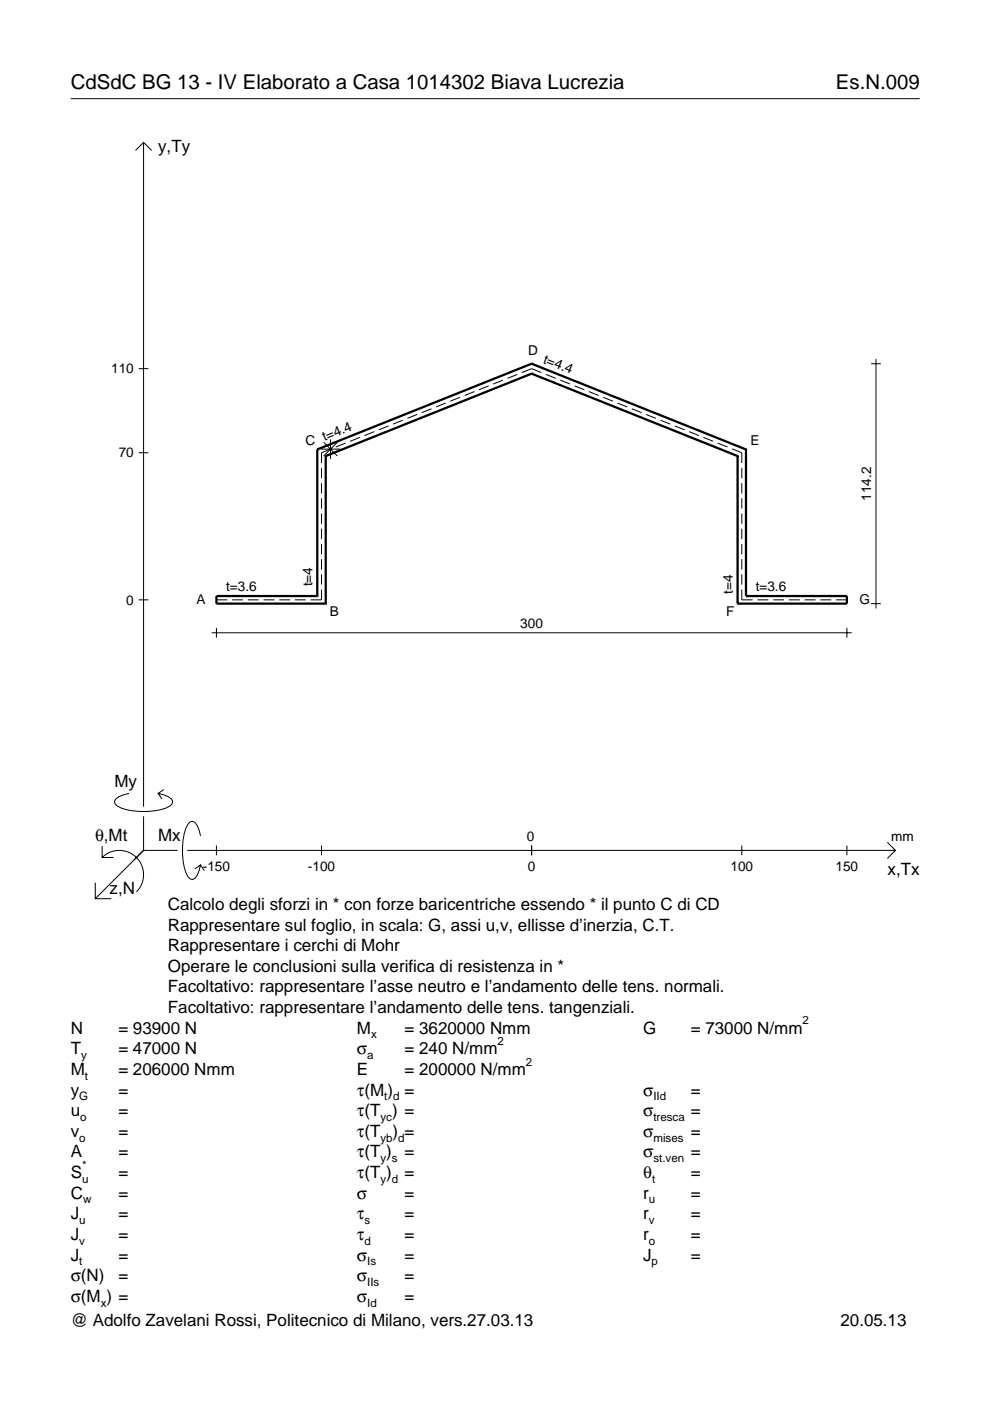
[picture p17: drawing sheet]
<svg xmlns="http://www.w3.org/2000/svg" width="210mm" height="297mm" viewBox="0 0 210 297" stroke-linecap="round" stroke-linejoin="round" font-family="sans-serif">
<defs><g id="words">
<g font-size="4.3">
<text x="15" y="18.9">CdSdC BG 13 - IV Elaborato a Casa 1014302 Biava Lucrezia</text>
<text x="177.2" y="18.9">Es.N.009</text>
</g>
<g font-size="3.6">
<text x="33.5" y="32.3">y,Ty</text>
<text x="24.3" y="166.9">My</text>
<text x="20.1" y="178.2">θ,Mt</text>
<text x="33.5" y="178.2">Mx</text>
<text x="188.2" y="185.5">x,Tx</text>
<text x="23.2" y="189.6">z,N</text>
<text x="35.6" y="192.9">Calcolo degli sforzi in * con forze baricentriche essendo * il punto C di CD</text>
<text x="35.6" y="197.3">Rappresentare sul foglio, in scala: G, assi u,v, ellisse d’inerzia, C.T.</text>
<text x="35.6" y="201.7">Rappresentare i cerchi di Mohr</text>
<text x="35.6" y="206">Operare le conclusioni sulla verifica di resistenza in *</text>
<text x="35.6" y="210.4">Facoltativo: rappresentare l’asse neutro e l’andamento delle tens. normali.</text>
<text x="35.6" y="214.8">Facoltativo: rappresentare l’andamento delle tens. tangenziali.</text>
<text x="15" y="219.2">N</text>
<text x="25.1" y="219.2">= 93900 N</text>
<text x="75.7" y="219.2">M</text>
<text x="85.8" y="219.2">= 3620000 Nmm</text>
<text x="136.4" y="219.2">G</text>
<text x="146.5" y="219.2">= 73000 N/mm</text>
<text x="15" y="227.9">M</text>
<text x="15" y="223.5">T</text>
<text x="25.1" y="223.5">= 47000 N</text>
<text x="25.1" y="227.9">= 206000 Nmm</text>
<text x="75.7" y="223.5">σ</text>
<text x="75.7" y="227.9">E</text>
<text x="85.8" y="223.5">= 240 N/mm</text>
<text x="85.8" y="227.9">= 200000 N/mm</text>
<text x="15" y="232.3">y</text>
<text x="25.1" y="232.3">=</text>
<text x="75.7" y="232.3">τ(M ) =</text>
<text x="136.4" y="232.3">σ</text>
<text x="146.5" y="232.3">=</text>
<text x="15" y="236.7">u</text>
<text x="25.1" y="236.7">=</text>
<text x="75.7" y="236.7">τ(T ) =</text>
<text x="136.4" y="236.7">σ</text>
<text x="146.5" y="236.7">=</text>
<text x="15" y="241">v</text>
<text x="15" y="245.4">A</text>
<text x="25.1" y="241">=</text>
<text x="25.1" y="245.4">=</text>
<text x="75.7" y="245.4">τ(T )</text>
<text x="75.7" y="241">τ(T</text>
<text x="83.3" y="241">) =</text>
<text x="85.8" y="245.4">=</text>
<text x="136.4" y="241">σ</text>
<text x="136.4" y="245.4">σ</text>
<text x="146.5" y="241">=</text>
<text x="146.5" y="245.4">=</text>
<text x="15" y="249.8">S</text>
<text x="25.1" y="249.8">=</text>
<text x="75.7" y="249.8">τ(T )</text>
<text x="85.8" y="249.8">=</text>
<text x="136.4" y="249.8">θ</text>
<text x="146.5" y="249.8">=</text>
<text x="15" y="254.2">C</text>
<text x="25.1" y="254.2">=</text>
<text x="75.7" y="254.2">σ</text>
<text x="85.8" y="254.2">=</text>
<text x="136.4" y="254.2">r</text>
<text x="146.5" y="254.2">=</text>
<text x="15" y="258.5">J</text>
<text x="15" y="262.9">J</text>
<text x="25.1" y="258.5">=</text>
<text x="25.1" y="262.9">=</text>
<text x="75.7" y="258.5">τ</text>
<text x="75.7" y="262.9">τ</text>
<text x="85.8" y="258.5">=</text>
<text x="85.8" y="262.9">=</text>
<text x="136.4" y="258.5">r</text>
<text x="136.4" y="262.9">r</text>
<text x="146.5" y="258.5">=</text>
<text x="146.5" y="262.9">=</text>
<text x="15" y="267.3">J</text>
<text x="25.1" y="267.3">=</text>
<text x="75.7" y="267.3">σ</text>
<text x="85.8" y="267.3">=</text>
<text x="136.4" y="267.3">J</text>
<text x="146.5" y="267.3">=</text>
<text x="15" y="271.7">σ(N)</text>
<text x="25.1" y="271.7">=</text>
<text x="75.7" y="271.7">σ</text>
<text x="85.8" y="271.7">=</text>
<text x="15" y="281.2">@ Adolfo Zavelani Rossi, Politecnico di Milano, vers.27.03.13</text>
<text x="15" y="276">σ(M ) =</text>
<text x="75.7" y="276">σ</text>
<text x="85.8" y="276">=</text>
<text x="178.2" y="281.2">20.05.13</text>
</g>
<g font-size="2.9">
<text x="112" y="75.4">D</text>
<text x="115" y="76.9" transform="rotate(22 115 76.9)">t=4.4</text>
<text x="23.6" y="79.2">110</text>
<text x="64.8" y="94.3">C</text>
<text x="68.8" y="93.6" transform="rotate(-22 68.8 93.6)">t=4.4</text>
<text x="159.1" y="94.3">E</text>
<text x="25.2" y="97">70</text>
<text x="184.7" y="106.1" transform="rotate(-90 184.7 106.1)">114.2</text>
<text x="47.9" y="125.3">t=3.6</text>
<text x="66.2" y="124.3" transform="rotate(-90 66.2 124.3)">t=4</text>
<text x="155.4" y="125.9" transform="rotate(-90 155.4 125.9)">t=4</text>
<text x="160.2" y="125.3">t=3.6</text>
<text x="26.8" y="128.2">0</text>
<text x="41.7" y="128.1">A</text>
<text x="69.9" y="130.6">B</text>
<text x="154" y="130.6">F</text>
<text x="182.3" y="128.1">G</text>
<text x="110.3" y="133.1">300</text>
<text x="111.7" y="178.2">0</text>
<text x="189" y="178.2">mm</text>
<text x="43" y="184.7">-150</text>
<text x="65.3" y="184.7">-100</text>
<text x="111.9" y="184.7">0</text>
<text x="154.9" y="184.7">100</text>
<text x="177.2" y="184.7">150</text>
</g>
<g font-size="2.4">
<text x="78.7" y="220.2">x</text>
<text x="105.5" y="221.5">2</text>
<text x="170.2" y="217.2">2</text>
<text x="17.2" y="224.5">y</text>
<text x="77.9" y="224.5">a</text>
<text x="111.5" y="225.9">2</text>
<text x="16.8" y="233.3">G</text>
<text x="18" y="228.9">t</text>
<text x="81.5" y="233.3">t d</text>
<text x="138.5" y="233.3">IId</text>
<text x="17" y="237.7">o</text>
<text x="80.7" y="237.7">yc</text>
<text x="138.5" y="237.7">tresca</text>
<text x="16.8" y="242">o</text>
<text x="80.7" y="242">yb d</text>
<text x="138.5" y="242">mises</text>
<text x="17.4" y="250.8">u</text>
<text x="17.4" y="247.8">*</text>
<text x="80.7" y="246.4">y s</text>
<text x="80.7" y="250.8">y d</text>
<text x="138.2" y="250.8">t</text>
<text x="138.5" y="246.4">st.ven</text>
<text x="17.6" y="255.2">w</text>
<text x="137.6" y="255.2">u</text>
<text x="16.8" y="259.5">u</text>
<text x="16.8" y="263.9">v</text>
<text x="77.3" y="259.5">s</text>
<text x="77.3" y="263.9">d</text>
<text x="137.6" y="259.5">v</text>
<text x="137.6" y="263.9">o</text>
<text x="16.8" y="268.3">t</text>
<text x="77.9" y="268.3">Is</text>
<text x="138.2" y="268.3">p</text>
<text x="77.9" y="272.7">IIs</text>
<text x="21.4" y="277">x</text>
<text x="77.9" y="277">Id</text>
</g>
</g></defs>
<g fill="none" stroke="#000" stroke-width=".21">
<path d="M15 20.9h180M28.7 31.9l1.7-1.7 1.8 1.7M30.4 30.2v140.8M29.4 78.2h2.1M109.7 79.4l-2.1 .8M110.6 79l2.1-.8 2.1 .8M115.8 79.4l2 .8M184.7 77.1h2.1M185.7 76.1v52.9M29.4 96h2.1M68 95.2h4.1M68.2 99.2v2.2"/>
<path d="M68.6 93.8l2.9 2.9M70.1 93.2v4.1M70.2 95.2l-2 .8v2.2M71.5 93.8l-2.9 2.9M73.3 93.9l-2.1 .9M76.3 92.7l-2.1 .9M79.3 91.5l-2 .9M82.4 90.3l-2.1 .8M85.4 89.1l-2.1 .8M88.4 87.9l-2 .8M91.5 86.7l-2.1 .8M94.5 85.5l-2.1 .8"/>
<path d="M97.5 84.2l-2 .9M100.6 83l-2.1 .9M103.6 81.8l-2.1 .8M106.6 80.6l-2 .8M118.8 80.6l2.1 .8M121.8 81.8l2.1 .8M124.9 83l2 .9M127.9 84.2l2.1 .9M130.9 85.5l2.1 .8M134 86.7l2 .8M137 87.9l2.1 .8M140 89.1l2.1 .8"/>
<path d="M143.1 90.3l2 .8M146.1 91.5l2.1 .9M149.1 92.7l2.1 .9M152.2 93.9l2 .9M155.2 95.2l2.1 .8v2.2M157.3 99.2v2.2M68.2 102.4v2.2M68.2 105.7v2.1M68.2 108.9v2.2M68.2 112.1v2.2M68.2 115.3v2.2M68.2 118.5v2.2"/>
<path d="M157.3 102.4v2.2M157.3 105.7v2.1M157.3 108.9v2.2M157.3 112.1v2.2M157.3 115.3v2.2M157.3 118.5v2.2M29.4 127.2h2.1M44.9 134.2h135.7M45.9 127.2h2.3M45.9 133.1v2.1M49.2 127.2h2.3M52.5 127.2h2.3"/>
<path d="M55.9 127.2h2.3M59.2 127.2h2.3M62.5 127.2h2.3M68.2 125v2.2h-2.3M68.2 121.8v2.2M157.3 125v2.2h2.3M157.3 121.8v2.2M160.6 127.2h2.3M163.9 127.2h2.3M167.3 127.2h2.3M170.6 127.2h2.3M173.9 127.2h2.3"/>
<path d="M177.3 127.2h2.3M179.6 133.1v2.1M184.7 128h2.1M21.7 179.4v2.4h2.4M27.3 168.2a3.6 3.6 0 0 0-3 1.7l.1 .5a5.6 5.6 0 0 0 3.8 1.5 13.4 13.4 0 0 0 7.8-1l.5-.5 .1-.5a3.6 3.6 0 0 0-3.1-1.7l.8 1.2M30.4 173.1v7.2M34.7 167.4l-1.2 .8M42.5 177.2a3.6 3.6 0 0 0-1.7-3.1l-.5 .2a5.7 5.7 0 0 0-1.5 3.7 13.3 13.3 0 0 0 1 7.9l.5 .5 .5 .1a3.6 3.6 0 0 0 1.7-3.1l-1.2 .8M45.9 179.3v2M68.2 179.3v2M112.7 179.3v2M157.3 179.3v2"/>
<path d="M179.6 179.3v2M188.1 178.6l1.7 1.7-1.7 1.7M20.2 187.2v3.3h3.4M21.7 181.8a5.1 5.1 0 0 1 7.2 0 5.1 5.1 0 0 1 0 7.3M30.4 180.3l-10.2 10.2M30.4 180.3h7.2M39.7 180.3h150.1M42.5 183.4l.8 1.2"/>
</g>
<g fill="none" stroke="#000" stroke-width=".48">
<path d="M112.7 79.2h.1M112.7 77.1h.1M112.7 79.2l-43.6 17.5M112.7 77.1l-45.4 18.2M112.7 79.2l43.7 17.5M112.7 77.1l45.5 18.2M67.3 95.3h.1M67.3 95.3v31.1M69.1 96.7h.1M69.1 96.7v31.3M156.4 96.7h.1M156.4 96.7v31.3"/>
<path d="M158.2 95.3h.1M158.2 95.3v31.1M67.3 126.4h.1M67.3 126.4h-21.4v1.6h23.2M69.1 128h.1M156.4 128h.1M158.2 126.4h.1M158.2 126.4h21.4v1.6h-23.2"/>
</g>
<use href="#words"/>
</svg>
